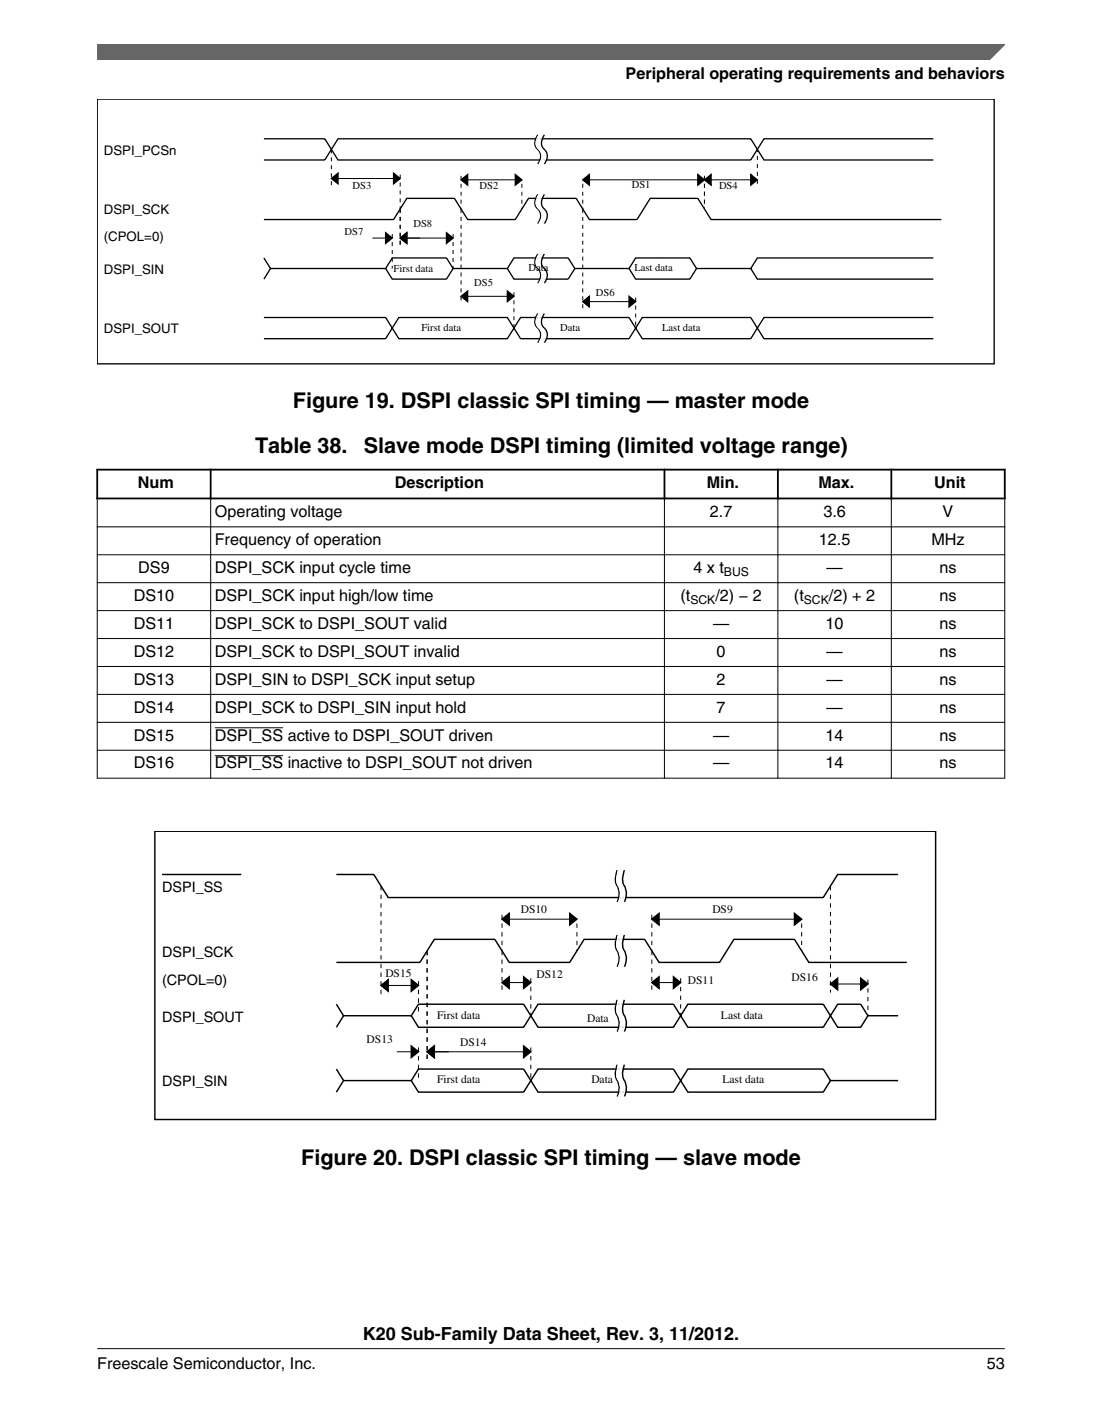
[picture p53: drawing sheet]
<svg xmlns="http://www.w3.org/2000/svg" width="216mm" height="274mm" viewBox="0 0 216 274" stroke-linecap="round" stroke-linejoin="round" font-family="sans-serif">
<defs><g id="words">
<g font-size="4.2">
<text x="57.4" y="79.9">Figure 19. DSPI classic SPI timing — master mode</text>
<text x="50" y="88.6">Table 38.</text>
<text x="71.3" y="88.6">Slave mode DSPI timing (limited voltage range)</text>
<text x="59" y="228.1">Figure 20. DSPI classic SPI timing — slave mode</text>
</g>
<text font-size="3.5" x="71.1" y="262.3">K20 Sub-Family Data Sheet, Rev. 3, 11/2012.</text>
<g font-size="3.2">
<text x="122.6" y="15.5">Peripheral operating requirements and behaviors</text>
<text x="27" y="95.6">Num</text>
<text x="77.3" y="95.6">Description</text>
<text x="138.5" y="95.6">Min.</text>
<text x="160.3" y="95.6">Max.</text>
<text x="183" y="95.6">Unit</text>
<text x="42.1" y="101.2">Operating voltage</text>
<text x="139.1" y="101.2">2.7</text>
<text x="161.3" y="101.2">3.6</text>
<text x="184.7" y="101.2">V</text>
<text x="42.1" y="106.7">Frequency of operation</text>
<text x="160.4" y="106.7">12.5</text>
<text x="182.5" y="106.7">MHz</text>
<text x="27.1" y="112.2">DS9</text>
<text x="42.1" y="112.2">DSPI_SCK input cycle time</text>
<text x="135.8" y="112.2">4 x t</text>
<text x="161.9" y="112.2">—</text>
<text x="184.1" y="112.2">ns</text>
<text x="26.2" y="117.7">DS10</text>
<text x="42.1" y="117.7">DSPI_SCK input high/low time</text>
<text x="133.3" y="117.7">(t</text>
<text x="140.2" y="117.7">/2) − 2</text>
<text x="155.5" y="117.7">(t</text>
<text x="162.4" y="117.7">/2) + 2</text>
<text x="184.1" y="117.7">ns</text>
<text x="26.2" y="123.1">DS11</text>
<text x="42.1" y="123.1">DSPI_SCK to DSPI_SOUT valid</text>
<text x="139.7" y="123.1">—</text>
<text x="161.7" y="123.1">10</text>
<text x="184.1" y="123.1">ns</text>
<text x="26.2" y="128.6">DS12</text>
<text x="42.1" y="128.6">DSPI_SCK to DSPI_SOUT invalid</text>
<text x="140.4" y="128.6">0</text>
<text x="161.9" y="128.6">—</text>
<text x="184.1" y="128.6">ns</text>
<text x="26.2" y="134.1">DS13</text>
<text x="42.1" y="134.1">DSPI_SIN to DSPI_SCK input setup</text>
<text x="140.4" y="134.1">2</text>
<text x="161.9" y="134.1">—</text>
<text x="184.1" y="134.1">ns</text>
<text x="26.2" y="139.5">DS14</text>
<text x="42.1" y="139.5">DSPI_SCK to DSPI_SIN input hold</text>
<text x="140.4" y="139.5">7</text>
<text x="161.9" y="139.5">—</text>
<text x="184.1" y="139.5">ns</text>
<text x="26.2" y="145">DS15</text>
<text x="42.1" y="145">DSPI_SS active to DSPI_SOUT driven</text>
<text x="139.7" y="145">—</text>
<text x="161.7" y="145">14</text>
<text x="184.1" y="145">ns</text>
<text x="26.2" y="150.5">DS16</text>
<text x="42.1" y="150.5">DSPI_SS inactive to DSPI_SOUT not driven</text>
<text x="139.7" y="150.5">—</text>
<text x="161.7" y="150.5">14</text>
<text x="184.1" y="150.5">ns</text>
<text x="19" y="268">Freescale Semiconductor, Inc.</text>
<text x="193.3" y="268">53</text>
</g>
<g font-size="2.8">
<text x="31.8" y="174.6">DSPI_SS</text>
<text x="31.8" y="187.3">DSPI_SCK</text>
<text x="31.8" y="193">(CPOL=0)</text>
<text x="31.8" y="200">DSPI_SOUT</text>
<text x="31.8" y="212.7">DSPI_SIN</text>
</g>
<g font-size="2.6">
<text x="20.3" y="30.3">DSPI_PCSn</text>
<text x="20.3" y="42">DSPI_SCK</text>
<text x="20.3" y="47.1">(CPOL=0)</text>
<text x="20.3" y="53.6">DSPI_SIN</text>
<text x="20.3" y="65.3">DSPI_SOUT</text>
</g>
<g font-size="2.4">
<text x="141.8" y="112.8">BUS</text>
<text x="135.3" y="118.3">SCK</text>
<text x="157.5" y="118.3">SCK</text>
</g>
<g font-size="2.3">
<text x="102" y="178.8">DS10</text>
<text x="139.6" y="178.8">DS9</text>
<text x="75.5" y="191.3">DS15</text>
<text x="105.1" y="191.5">DS12</text>
<text x="134.8" y="192.7">DS11</text>
<text x="155.1" y="192.1">DS16</text>
<text x="85.7" y="199.4">First data</text>
<text x="115" y="200">Data</text>
<text x="141.3" y="199.4">Last data</text>
<text x="71.8" y="204.2">DS13</text>
<text x="90.2" y="204.8">DS14</text>
<text x="85.7" y="212.1">First data</text>
<text x="115.9" y="212.1">Data</text>
<text x="141.5" y="212.1">Last data</text>
</g>
<g font-size="2.1">
<text x="69.1" y="37">DS3</text>
<text x="94" y="37">DS2</text>
<text x="123.8" y="36.8">DS1</text>
<text x="140.9" y="37">DS4</text>
<text x="67.5" y="46.1">DS7</text>
<text x="81" y="44.5">DS8</text>
<text x="77.1" y="53.4">First data</text>
<text x="103.5" y="53.1">Data</text>
<text x="124.3" y="53.1">Last data</text>
<text x="92.9" y="55.9">DS5</text>
<text x="116.8" y="58">DS6</text>
<text x="82.5" y="64.8">First data</text>
<text x="109.8" y="64.8">Data</text>
<text x="129.7" y="64.8">Last data</text>
</g>
</g></defs>
<g fill="none" stroke="#000" stroke-width=".26">
<path d="M19 19.4h175.8v51.8h-175.8zM51.7 27.2h11.9l2.6 4.1h80.9l2.6-4.1h33.2M51.7 31.3h11.9l2.6-4.1h80.9l2.6 4.1h33.2M64.9 35l1.3-1.1v2.1zM77.1 33.9l1.3 1.1-1.3 1zM90.3 35.2l1.3-1v2zM101 34.2l1.2 1-1.2 1zM105.4 26.4a2.13 2.13 0 0 0 .2 3.2 2.1 2.1 0 0 1-.2 2.5M105.4 38.1a2.13 2.13 0 0 0 .2 3.2 2.1 2.1 0 0 1-.2 2.5M106.7 26.4a2.13 2.13 0 0 0 .2 3.2 2.1 2.1 0 0 1-.2 2.5M106.7 38.1a2.13 2.13 0 0 0 .2 3.2 2.1 2.1 0 0 1-.2 2.5M114.2 35.2l1.3-1v2z"/>
<path d="M136.7 34.2l1.3 1-1.3 1zM138 35.2l1.3-1v2zM147.1 34.2l1.3 1-1.3 1zM51.7 43h25.4l2.6-4.2h9.3l2.6 4.2h9.4l2.5-4.2h9.4l2.6 4.2h9.3l2.6-4.2h9.3l2.6 4.2h45.1M51.7 50.5l1.3 2.1M75.6 45.6l1.2 1-1.2 1.1zM75.6 52.6h-22.6l-1.3 2.1M75.6 52.6l1.2 2.1h10.7l1.3-2.1h10.6M75.6 52.6l1.2-2.1h10.7l1.3 2.1M78.4 46.6l1.3-1v2.1zM87.5 45.6l1.3 1-1.3 1.1zM90.3 58l1.3-1v2.1z"/>
<path d="M99.4 57l1.3 1-1.3 1.1zM99.4 52.6l1.3 2.1h10.6l1.3-2.1h10.6M99.4 52.6l1.3-2.1h10.6l1.3 2.1M105.4 49.7a2.13 2.13 0 0 0 .2 3.2 2.1 2.1 0 0 1-.2 2.5M106.7 49.7a2.13 2.13 0 0 0 .2 3.2 2.1 2.1 0 0 1-.2 2.5M114.2 59.1l1.3-1.1v2.1zM123.2 58l1.3 1.1-1.3 1zM123.2 52.6l1.3 2.1h10.7l1.3-2.1h10.6M123.2 52.6l1.3-2.1h10.7l1.3 2.1M147.1 52.6l1.3 2.1h34.5M182.9 50.5h-34.5l-1.3 2.1M51.7 62.2h23.9l2.5 4.1h21.3l2.6-4.1h21.2l2.6 4.1h21.3l2.6-4.1h33.2"/>
<path d="M51.7 66.3h23.9l2.5-4.1h21.3l2.6 4.1h21.2l2.6-4.1h21.3l2.6 4.1h33.2M105.4 61.4a2.13 2.13 0 0 0 .2 3.2 2.1 2.1 0 0 1-.2 2.5M106.7 61.4a2.13 2.13 0 0 0 .2 3.2 2.1 2.1 0 0 1-.2 2.5"/>
</g>
<g fill="#000">
<path d="M64.9 35l1.3-1.1v2.1zM77.1 33.9l1.3 1.1-1.3 1zM90.3 35.2l1.3-1v2zM101 34.2l1.2 1-1.2 1zM114.2 35.2l1.3-1v2zM138 35.2l1.3-1v2zM136.7 34.2l1.3 1-1.3 1zM147.1 34.2l1.3 1-1.3 1zM75.6 45.6l1.2 1-1.2 1.1zM78.4 46.6l1.3-1v2.1zM87.5 45.6l1.3 1-1.3 1.1zM90.3 58l1.3-1v2.1z"/>
<path d="M99.4 57l1.3 1-1.3 1.1zM114.2 59.1l1.3-1.1v2.1zM123.2 58l1.3 1.1-1.3 1z"/>
</g>
<g fill="none" stroke="#000" stroke-width=".2" stroke-dasharray=".8 .8" stroke-linecap="butt">
<path d="M64.9 29.3v7.2M78.4 34.2v6.7M90.3 34.4v6.5M102.2 36v4.9M114.2 36v4.9M138 34.4v6.5M148.4 36v-6.7M76.8 45.8v6.8M78.4 40.9v7.3M88.8 45.8v6.8M90.3 40.9v18.7M100.7 57.2v7"/>
<path d="M114.2 40.9v19.7M124.5 58.3v5.9"/>
</g>
<path d="M64.9 35h13.5M90.3 35.2h11.9M114.2 35.2h34.2M73 46.6h3.8M78.4 46.6h10.4M90.3 58h10.4M114.2 59.1h10.3" fill="none" stroke="#000" stroke-width=".2"/>
<g fill="none" stroke="#fff" stroke-width=".26">
<path d="M105.6 26.4a2.13 2.13 0 0 0 .3 3.2 2.1 2.1 0 0 1-.3 2.5M105.6 38.1a2.13 2.13 0 0 0 .3 3.2 2.1 2.1 0 0 1-.3 2.5M105.9 26.4a2.13 2.13 0 0 0 .3 3.2 2.1 2.1 0 0 1-.3 2.5M105.9 38.1a2.13 2.13 0 0 0 .3 3.2 2.1 2.1 0 0 1-.3 2.5M106.1 26.4a2.13 2.13 0 0 0 .3 3.2 2.1 2.1 0 0 1-.3 2.5M106.1 38.1a2.13 2.13 0 0 0 .3 3.2 2.1 2.1 0 0 1-.3 2.5M106.4 26.4a2.13 2.13 0 0 0 .3 3.2 2.1 2.1 0 0 1-.3 2.5M106.4 38.1a2.13 2.13 0 0 0 .3 3.2 2.1 2.1 0 0 1-.3 2.5M105.6 49.7a2.13 2.13 0 0 0 .3 3.2 2.1 2.1 0 0 1-.3 2.5M105.9 49.7a2.13 2.13 0 0 0 .3 3.2 2.1 2.1 0 0 1-.3 2.5M106.1 49.7a2.13 2.13 0 0 0 .3 3.2 2.1 2.1 0 0 1-.3 2.5M106.4 49.7a2.13 2.13 0 0 0 .3 3.2 2.1 2.1 0 0 1-.3 2.5"/>
<path d="M105.6 61.4a2.13 2.13 0 0 0 .3 3.2 2.1 2.1 0 0 1-.3 2.5M105.9 61.4a2.13 2.13 0 0 0 .3 3.2 2.1 2.1 0 0 1-.3 2.5M106.1 61.4a2.13 2.13 0 0 0 .3 3.2 2.1 2.1 0 0 1-.3 2.5M106.4 61.4a2.13 2.13 0 0 0 .3 3.2 2.1 2.1 0 0 1-.3 2.5"/>
</g>
<g fill="#fff">
<path d="M19 85.1h177.8v69.1h-177.8z" fill-rule="evenodd"/>
<path d="M19.2 92.1h21.9v5.3h-21.9z" fill-rule="evenodd"/>
<path d="M41.5 92.1h88.5v5.3h-88.5z" fill-rule="evenodd"/>
<path d="M130.4 92.1h21.8v5.3h-21.8z" fill-rule="evenodd"/>
<path d="M152.6 92.1h21.8v5.3h-21.8z" fill-rule="evenodd"/>
<path d="M174.8 92.1h21.9v5.3h-21.9z" fill-rule="evenodd"/>
<path d="M19.1 97.8h22.1v5.3h-22.1z" fill-rule="evenodd"/>
<path d="M41.4 97.8h88.7v5.3h-88.7z" fill-rule="evenodd"/>
<path d="M130.3 97.8h22v5.3h-22z" fill-rule="evenodd"/>
<path d="M152.5 97.8h22v5.3h-22z" fill-rule="evenodd"/>
<path d="M174.7 97.8h22.1v5.3h-22.1z" fill-rule="evenodd"/>
<path d="M19.1 103.2h22.1v5.3h-22.1z" fill-rule="evenodd"/>
<path d="M41.4 103.2h88.7v5.3h-88.7z" fill-rule="evenodd"/>
<path d="M130.3 103.2h22v5.3h-22z" fill-rule="evenodd"/>
<path d="M152.5 103.2h22v5.3h-22z" fill-rule="evenodd"/>
<path d="M174.7 103.2h22.1v5.3h-22.1z" fill-rule="evenodd"/>
<path d="M19.1 108.7h22.1v5.3h-22.1z" fill-rule="evenodd"/>
<path d="M41.4 108.7h88.7v5.3h-88.7z" fill-rule="evenodd"/>
<path d="M130.3 108.7h22v5.3h-22z" fill-rule="evenodd"/>
<path d="M152.5 108.7h22v5.3h-22z" fill-rule="evenodd"/>
<path d="M174.7 108.7h22.1v5.3h-22.1z" fill-rule="evenodd"/>
<path d="M19.1 114.2h22.1v5.3h-22.1z" fill-rule="evenodd"/>
<path d="M41.4 114.2h88.7v5.3h-88.7z" fill-rule="evenodd"/>
<path d="M130.3 114.2h22v5.3h-22z" fill-rule="evenodd"/>
<path d="M152.5 114.2h22v5.3h-22z" fill-rule="evenodd"/>
<path d="M174.7 114.2h22.1v5.3h-22.1z" fill-rule="evenodd"/>
<path d="M19.1 119.7h22.1v5.2h-22.1z" fill-rule="evenodd"/>
<path d="M41.4 119.7h88.7v5.2h-88.7z" fill-rule="evenodd"/>
<path d="M130.3 119.7h22v5.2h-22z" fill-rule="evenodd"/>
<path d="M152.5 119.7h22v5.2h-22z" fill-rule="evenodd"/>
<path d="M174.7 119.7h22.1v5.2h-22.1z" fill-rule="evenodd"/>
<path d="M19.1 125.1h22.1v5.3h-22.1z" fill-rule="evenodd"/>
<path d="M41.4 125.1h88.7v5.3h-88.7z" fill-rule="evenodd"/>
<path d="M130.3 125.1h22v5.3h-22z" fill-rule="evenodd"/>
<path d="M152.5 125.1h22v5.3h-22z" fill-rule="evenodd"/>
<path d="M174.7 125.1h22.1v5.3h-22.1z" fill-rule="evenodd"/>
<path d="M19.1 130.6h22.1v5.3h-22.1z" fill-rule="evenodd"/>
<path d="M41.4 130.6h88.7v5.3h-88.7z" fill-rule="evenodd"/>
<path d="M130.3 130.6h22v5.3h-22z" fill-rule="evenodd"/>
<path d="M152.5 130.6h22v5.3h-22z" fill-rule="evenodd"/>
<path d="M174.7 130.6h22.1v5.3h-22.1z" fill-rule="evenodd"/>
<path d="M19.1 136.1h22.1v5.2h-22.1z" fill-rule="evenodd"/>
<path d="M41.4 136.1h88.7v5.2h-88.7z" fill-rule="evenodd"/>
<path d="M130.3 136.1h22v5.2h-22z" fill-rule="evenodd"/>
<path d="M152.5 136.1h22v5.2h-22z" fill-rule="evenodd"/>
<path d="M174.7 136.1h22.1v5.2h-22.1z" fill-rule="evenodd"/>
<path d="M19.1 141.5h22.1v5.3h-22.1z" fill-rule="evenodd"/>
<path d="M41.4 141.5h88.7v5.3h-88.7z" fill-rule="evenodd"/>
</g>
<path d="M42.1 142.5h13.4" fill="none" stroke="#000" stroke-width=".2"/>
<g fill="#fff">
<path d="M130.3 141.5h22v5.3h-22z" fill-rule="evenodd"/>
<path d="M152.5 141.5h22v5.3h-22z" fill-rule="evenodd"/>
<path d="M174.7 141.5h22.1v5.3h-22.1z" fill-rule="evenodd"/>
<path d="M19.1 147h22.1v5.3h-22.1z" fill-rule="evenodd"/>
<path d="M41.4 147h88.7v5.3h-88.7z" fill-rule="evenodd"/>
</g>
<path d="M42.1 148h13.4" fill="none" stroke="#000" stroke-width=".2"/>
<g fill="#fff">
<path d="M130.3 147h22v5.3h-22z" fill-rule="evenodd"/>
<path d="M152.5 147h22v5.3h-22z" fill-rule="evenodd"/>
<path d="M174.7 147h22.1v5.3h-22.1z" fill-rule="evenodd"/>
</g>
<path d="M18.9 92h178.1M18.9 97.6h178.1M19 91.8v6M41.3 91.8v6M130.2 91.8v6M152.4 91.8v6M174.6 91.8v6M196.8 91.8v6" fill="none" stroke="#000" stroke-width=".35"/>
<g fill="none" stroke="#000" stroke-width=".2">
<path d="M19 97.7v54.8M41.3 97.4v55.1M130.2 97.4v55.1M152.4 97.4v55.1M174.6 97.4v55.1M196.8 97.7v54.8M19 103.2h177.9M19 108.6h177.9M19 114.1h177.9M19 119.6h177.9M19 125h177.9M19 130.5h177.9"/>
<path d="M19 136h177.9M19 141.4h177.9M19 146.9h177.9M19 152.4h177.9M98.4 180h14.6M127.7 180h29.4M74.6 193h7.4M98.4 192.4h5.6M127.7 192.4h5.6M162.7 192.7h7.3M77.8 205.9h4.2M83.7 205.9h20.3"/>
</g>
<g fill="none" stroke="#000" stroke-width=".28">
<path d="M30.3 162.8h153v56.4h-153zM31.7 171.2h15.6M65.9 171.2h7.3l2.9 4.5h85.2l2.8-4.5h11.9M98.4 180l1.4-1.2v2.3zM111.6 178.8l1.4 1.2-1.4 1.1zM120.9 170.4a3.4 3.4 0 0 0 .2 3.5 3.6 3.6 0 0 1-.2 2.7M122.3 170.4a3.4 3.4 0 0 0 .2 3.5 3.6 3.6 0 0 1-.2 2.7M127.7 180l1.4-1.2v2.3zM155.6 178.8l1.5 1.2-1.5 1.1zM65.9 188.4h16.4l2.8-4.5h11.8l2.9 4.5h11.8l2.8-4.5h11.9l2.8 4.5h11.9l2.8-4.5h11.8l2.9 4.5h19.2M65.9 196.6l1.4 2.3M74.6 193l1.5-1.2v2.3z"/>
<path d="M80.6 191.8l1.4 1.2-1.4 1.1zM80.6 198.9h-13.3l-1.4 2.2M80.6 198.9l1.4 2.2h20.6l2.8-4.5h26.5l2.9 4.5h26.5l2.8-4.5h4.5l1.4 2.3M80.6 198.9l1.4-2.3h20.6l2.8 4.5h26.5l2.9-4.5h26.5l2.8 4.5h4.5l1.4-2.2h6M98.4 192.4l1.4-1.1v2.2zM102.6 191.3l1.4 1.1-1.4 1.1zM120.9 183.1a3.4 3.4 0 0 0 .2 3.5 3.6 3.6 0 0 1-.2 2.7M120.9 195.8a3.4 3.4 0 0 0 .2 3.5 3.6 3.6 0 0 1-.2 2.7M122.3 183.1a3.4 3.4 0 0 0 .2 3.5 3.6 3.6 0 0 1-.2 2.7M122.3 195.8a3.4 3.4 0 0 0 .2 3.5 3.6 3.6 0 0 1-.2 2.7M127.7 192.4l1.4-1.1v2.2zM131.9 191.3l1.4 1.1-1.4 1.1z"/>
<path d="M162.7 192.7l1.4-1.2v2.3zM168.6 191.5l1.4 1.2-1.4 1.1zM65.9 209.3l1.4 2.3M80.6 204.8l1.4 1.1-1.4 1.2zM80.6 211.6h-13.3l-1.4 2.2M80.6 211.6l1.4 2.2h20.6l2.8-4.5h26.5l2.9 4.5h26.5l1.4-2.2h13.3M80.6 211.6l1.4-2.3h20.6l2.8 4.5h26.5l2.9-4.5h26.5l1.4 2.3M83.7 205.9l1.4-1.1v2.3zM102.6 204.8l1.4 1.1-1.4 1.2zM120.9 208.5a3.4 3.4 0 0 0 .2 3.5 3.6 3.6 0 0 1-.2 2.7M122.3 208.5a3.4 3.4 0 0 0 .2 3.5 3.6 3.6 0 0 1-.2 2.7"/>
</g>
<g fill="#000">
<path d="M98.4 180l1.4-1.2v2.3zM111.6 178.8l1.4 1.2-1.4 1.1zM127.7 180l1.4-1.2v2.3zM155.6 178.8l1.5 1.2-1.5 1.1zM74.6 193l1.5-1.2v2.3zM80.6 191.8l1.4 1.2-1.4 1.1zM98.4 192.4l1.4-1.1v2.2zM102.6 191.3l1.4 1.1-1.4 1.1zM127.7 192.4l1.4-1.1v2.2zM131.9 191.3l1.4 1.1-1.4 1.1zM162.7 192.7l1.4-1.2v2.3zM168.6 191.5l1.4 1.2-1.4 1.1z"/>
<path d="M80.6 204.8l1.4 1.1-1.4 1.2zM83.7 205.9l1.4-1.1v2.3zM102.6 204.8l1.4 1.1-1.4 1.2z"/>
</g>
<g fill="none" stroke="#000" stroke-width=".2" stroke-dasharray=".8 .8" stroke-linecap="butt">
<path d="M74.6 173.5v21.2M98.4 179.1v7.1M127.7 179.1v7.1M162.7 173.5v20.9M82 192.1v6.8M83.7 186.2v21.4M98.4 186.2v7.9M104 191.5v7.4M113 180.8v5.4M127.7 186.2v7.9M133.3 191.5v7.4M157.1 180.8v5.4"/>
<path d="M170 191.8v7.1M82 205.1v6.5M104 205.1v6.5"/>
</g>
<g fill="none" stroke="#fff" stroke-width=".28">
<path d="M121.2 170.4a3.4 3.4 0 0 0 .2 3.5 3.6 3.6 0 0 1-.2 2.7M121.5 170.4a3.4 3.4 0 0 0 .2 3.5 3.6 3.6 0 0 1-.2 2.7M121.8 170.4a3.4 3.4 0 0 0 .2 3.5 3.6 3.6 0 0 1-.2 2.7M122.1 170.4a3.4 3.4 0 0 0 .1 3.5 3.6 3.6 0 0 1-.1 2.7M121.2 183.1a3.4 3.4 0 0 0 .2 3.5 3.6 3.6 0 0 1-.2 2.7M121.2 195.8a3.4 3.4 0 0 0 .2 3.5 3.6 3.6 0 0 1-.2 2.7M121.5 183.1a3.4 3.4 0 0 0 .2 3.5 3.6 3.6 0 0 1-.2 2.7M121.5 195.8a3.4 3.4 0 0 0 .2 3.5 3.6 3.6 0 0 1-.2 2.7M121.8 183.1a3.4 3.4 0 0 0 .2 3.5 3.6 3.6 0 0 1-.2 2.7M121.8 195.8a3.4 3.4 0 0 0 .2 3.5 3.6 3.6 0 0 1-.2 2.7M122.1 183.1a3.4 3.4 0 0 0 .1 3.5 3.6 3.6 0 0 1-.1 2.7M122.1 195.8a3.4 3.4 0 0 0 .1 3.5 3.6 3.6 0 0 1-.1 2.7"/>
<path d="M121.2 208.5a3.4 3.4 0 0 0 .2 3.5 3.6 3.6 0 0 1-.2 2.7M121.5 208.5a3.4 3.4 0 0 0 .2 3.5 3.6 3.6 0 0 1-.2 2.7M121.8 208.5a3.4 3.4 0 0 0 .2 3.5 3.6 3.6 0 0 1-.2 2.7M122.1 208.5a3.4 3.4 0 0 0 .1 3.5 3.6 3.6 0 0 1-.1 2.7"/>
</g>
<path d="M19 8.7h177.8l-5.6 3h-172.2z" fill="#666"/>
<path d="M19 11.7v-3h177.8l-3 3" fill="none" stroke="#666" stroke-width=".28"/>
<path d="M19 264.1h177.8" fill="none" stroke="#000" stroke-width=".2"/>
<use href="#words"/>
</svg>
